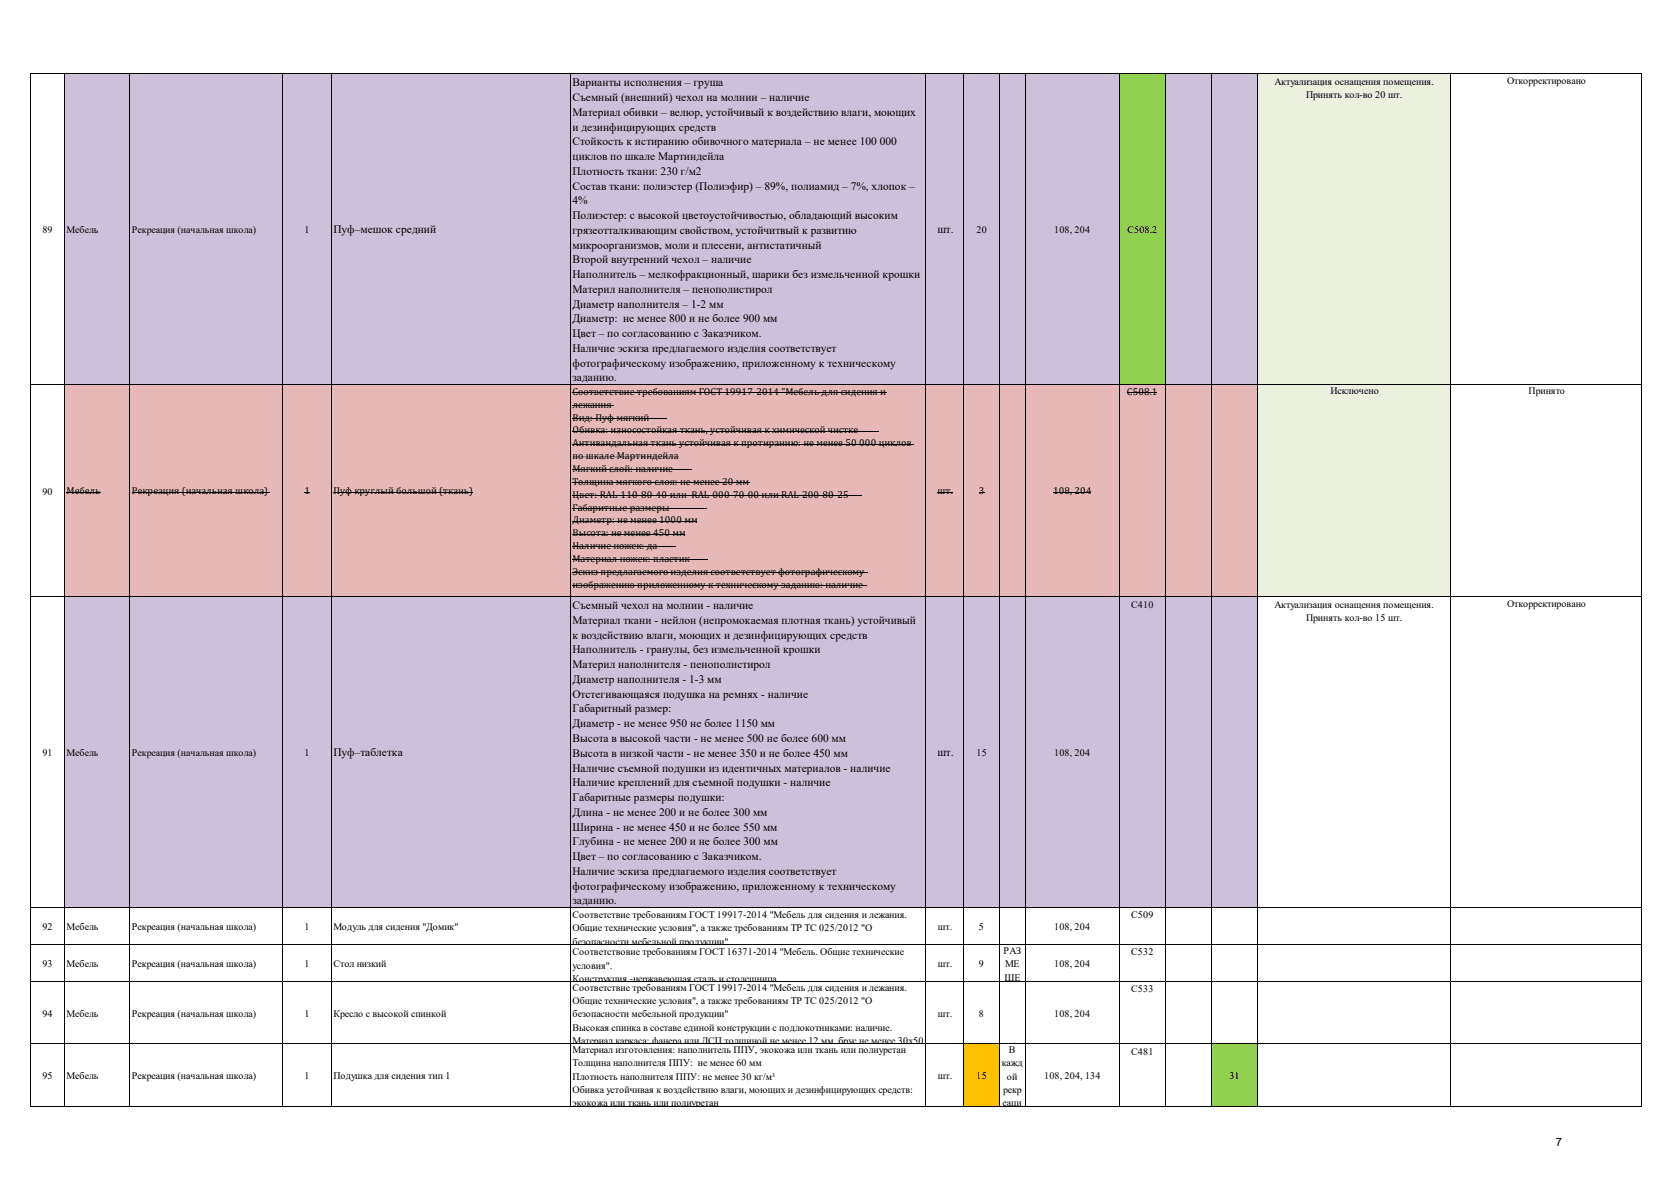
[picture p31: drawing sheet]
<svg xmlns="http://www.w3.org/2000/svg" width="297mm" height="210mm" viewBox="0 0 297 210" stroke-linecap="round" stroke-linejoin="round" font-family="sans-serif">
<defs><g id="words">
<g font-size="2">
<text x="101.8" y="15.3">Варианты исполнения – груша</text>
<text x="101.8" y="18">Съемный (внешний) чехол на молнии – наличие</text>
<text x="101.8" y="20.6">Материал обивки – велюр, устойчивый к воздействию влаги, моющих</text>
<text x="101.8" y="23.2">и дезинфицирующих средств</text>
<text x="101.8" y="25.8">Стойкость к истиранию обивочного материала – не менее 100 000</text>
<text x="101.8" y="28.5">циклов по шкале Мартиндейла</text>
<text x="101.8" y="31.1">Плотность ткани: 230 г/м2</text>
<text x="101.8" y="33.7">Состав ткани: полиэстер (Полиэфир) – 89%, полиамид – 7%, хлопок –</text>
<text x="59.3" y="41.5">Пуф–мешок средний</text>
<text x="101.8" y="36.3">4%</text>
<text x="101.8" y="39">Полиэстер: с высокой цветоустойчивостью, обладающий высоким</text>
<text x="101.8" y="41.6">грязеотталкивающим свойством, устойчитвый к развитию</text>
<text x="166.6" y="41.4">шт.</text>
<text x="101.8" y="44.2">микроорганизмов, моли и плесени, антистатичный</text>
<text x="101.8" y="46.8">Второй внутренний чехол – наличие</text>
<text x="101.8" y="49.5">Наполнитель – мелкофракционный, шарики без измельченной крошки</text>
<text x="101.8" y="52.1">Материл наполнителя – пенополистирол</text>
<text x="101.8" y="54.7">Диаметр наполнителя – 1-2 мм</text>
<text x="101.8" y="57.3">Диаметр: не менее 800 и не более 900 мм</text>
<text x="101.8" y="60">Цвет – по согласованию с Заказчиком.</text>
<text x="101.8" y="62.6">Наличие эскиза предлагаемого изделия соответствует</text>
<text x="101.8" y="65.2">фотографическому изображению, приложенному к техническому</text>
<text x="101.8" y="67.8">заданию.</text>
<text x="101.8" y="108.3">Съемный чехол на молнии - наличие</text>
<text x="101.8" y="110.9">Материал ткани - нейлон (непромокаемая плотная ткань) устойчивый</text>
<text x="101.8" y="113.5">к воздействию влаги, моющих и дезинфицирующих средств</text>
<text x="101.8" y="116.2">Наполнитель - гранулы, без измельченной крошки</text>
<text x="101.8" y="118.8">Материл наполнителя - пенополистирол</text>
<text x="101.8" y="121.4">Диаметр наполнителя - 1-3 мм</text>
<text x="101.8" y="124">Отстегивающаяся подушка на ремнях - наличие</text>
<text x="101.8" y="126.7">Габаритный размер:</text>
<text x="101.8" y="129.3">Диаметр - не менее 950 не более 1150 мм</text>
<text x="101.8" y="131.9">Высота в высокой части - не менее 500 не более 600 мм</text>
<text x="59.3" y="134.5">Пуф–таблетка</text>
<text x="101.8" y="134.5">Высота в низкой части - не менее 350 и не более 450 мм</text>
<text x="101.8" y="137.2">Наличие съемной подушки из идентичных материалов - наличие</text>
<text x="166.6" y="134.4">шт.</text>
<text x="101.8" y="139.8">Наличие креплений для съемной подушки - наличие</text>
<text x="101.8" y="142.4">Габаритные размеры подушки:</text>
<text x="101.8" y="145">Длина - не менее 200 и не более 300 мм</text>
<text x="101.8" y="147.7">Ширина - не менее 450 и не более 550 мм</text>
<text x="101.8" y="150.3">Глубина - не менее 200 и не более 300 мм</text>
<text x="101.8" y="152.9">Цвет – по согласованию с Заказчиком.</text>
<text x="101.8" y="155.5">Наличие эскиза предлагаемого изделия соответствует</text>
<text x="101.8" y="160.8">заданию.</text>
<text x="101.8" y="158.2">фотографическому изображению, приложенному к техническому</text>
<text x="276.5" y="203.8">7</text>
</g>
<g font-size="1.8">
<text x="226.6" y="15.1">Актуализация оснащения помещения.</text>
<text x="232.2" y="17.4">Принять кол-во 20 шт.</text>
<text x="267.9" y="14.9">Откорректировано</text>
<text x="7.5" y="41.5">89</text>
<text x="11.8" y="41.5">Мебель</text>
<text x="23.4" y="41.5">Рекреация (начальная школа)</text>
<text x="54.1" y="41.5">1</text>
<text x="173.6" y="41.5">20</text>
<text x="187.4" y="41.5">108, 204</text>
<text x="200.4" y="41.5">С508.2</text>
<text x="101.8" y="70.2">Cоответствие требованиям ГОСТ 19917-2014 &quot;Мебель для сидения и</text>
<text x="200.3" y="70.2">С508.1</text>
<text x="236.5" y="70.1">Исключено</text>
<text x="271.7" y="70.1">Принято</text>
<text x="101.8" y="72.5">лежания</text>
<text x="101.8" y="74.8">Вид: Пуф мягкий</text>
<text x="101.8" y="77.1">Обивка: износостойкая ткань, устойчивая к химической чистке</text>
<text x="101.8" y="79.3">Антивандальная ткань устойчивая к протиранию: не менее 50 000 циклов</text>
<text x="101.8" y="81.6">по шкале Мартиндейла</text>
<text x="101.8" y="83.9">Мягкий слой: наличие</text>
<text x="7.5" y="88">90</text>
<text x="11.8" y="87.9">Мебель</text>
<text x="23.4" y="87.9">Рекреация (начальная школа)</text>
<text x="54.1" y="87.9">1</text>
<text x="59.3" y="87.9">Пуф круглый большой (ткань)</text>
<text x="101.8" y="86.2">Толщина мягкого слоя: не менее 20 мм</text>
<text x="101.8" y="88.5">Цвет: RAL-110-80-40 или RAL-000-70-00 или RAL-200-80-25</text>
<text x="166.6" y="87.9">шт.</text>
<text x="174" y="87.9">3</text>
<text x="187.2" y="87.9">108, 204</text>
<text x="101.8" y="90.8">Габаритные размеры</text>
<text x="101.8" y="93.1">Диаметр: не менее 1000 мм</text>
<text x="101.8" y="95.3">Высота: не менее 450 мм</text>
<text x="101.8" y="97.6">Наличие ножек: да</text>
<text x="101.8" y="99.9">Материал ножек: пластик</text>
<text x="101.8" y="102.2">Эскиз предлагаемого изделия соответствует фотографическому</text>
<text x="101.8" y="104.5">изображению приложенному к техническому заданию: наличие</text>
<text x="267.9" y="107.9">Откорректировано</text>
<text x="201.1" y="108">С410</text>
<text x="226.6" y="108">Актуализация оснащения помещения.</text>
<text x="232.2" y="110.4">Принять кол-во 15 шт.</text>
<text x="7.5" y="134.5">91</text>
<text x="11.8" y="134.5">Мебель</text>
<text x="23.4" y="134.5">Рекреация (начальная школа)</text>
<text x="54.1" y="134.5">1</text>
<text x="173.6" y="134.5">15</text>
<text x="187.4" y="134.5">108, 204</text>
<text x="7.5" y="165.4">92</text>
<text x="11.8" y="165.4">Мебель</text>
<text x="23.4" y="165.4">Рекреация (начальная школа)</text>
<text x="54.1" y="165.4">1</text>
<text x="59.3" y="165.4">Модуль для сидения &quot;Домик&quot;</text>
<text x="101.8" y="168">безопасности мебельной продукции&quot;</text>
<text x="101.8" y="163.2">Cоответствие требованиям ГОСТ 19917-2014 &quot;Мебель для сидения и лежания.</text>
<text x="101.8" y="165.6">Общие технические условия&quot;, а также требованиям ТР ТС 025/2012 &quot;О</text>
<text x="166.7" y="165.4">шт.</text>
<text x="174" y="165.4">5</text>
<text x="187.4" y="165.4">108, 204</text>
<text x="201.1" y="163.2">С509</text>
<text x="7.5" y="172">93</text>
<text x="11.8" y="172">Мебель</text>
<text x="23.4" y="172">Рекреация (начальная школа)</text>
<text x="54.1" y="172">1</text>
<text x="59.3" y="172">Стол низкий</text>
<text x="101.8" y="169.8">Соответствовие требованиям ГОСТ 16371-2014 &quot;Мебель. Общие технические</text>
<text x="101.8" y="172.2">условия&quot;.</text>
<text x="166.7" y="172">шт.</text>
<text x="174" y="172">9</text>
<text x="178.4" y="169.6">РАЗ</text>
<text x="178.6" y="172">МЕ</text>
<text x="187.4" y="172">108, 204</text>
<text x="201.1" y="169.8">С532</text>
<text x="101.8" y="174.6">Конструкция -нержавеющая сталь и столешница</text>
<text x="101.8" y="176.1">Cоответствие требованиям ГОСТ 19917-2014 &quot;Мебель для сидения и лежания.</text>
<text x="101.8" y="178.5">Общие технические условия&quot;, а также требованиям ТР ТС 025/2012 &quot;О</text>
<text x="178.6" y="174.3">ЩЕ</text>
<text x="201.1" y="176.4">С533</text>
<text x="7.5" y="180.8">94</text>
<text x="11.8" y="180.8">Мебель</text>
<text x="23.4" y="180.8">Рекреация (начальная школа)</text>
<text x="54.1" y="180.8">1</text>
<text x="59.3" y="180.8">Кресло с высокой спинкой</text>
<text x="101.8" y="185.6">Материал каркаса: фанера или ДСП толщиной не менее 12 мм, брус не менее 30х50</text>
<text x="101.8" y="180.9">безопасности мебельной продукции&quot;</text>
<text x="101.8" y="183.2">Высокая спинка в составе единой конструкции с подлокотниками: наличие.</text>
<text x="166.7" y="180.8">шт.</text>
<text x="174" y="180.8">8</text>
<text x="187.4" y="180.8">108, 204</text>
<text x="7.5" y="191.9">95</text>
<text x="11.8" y="191.9">Мебель</text>
<text x="23.4" y="191.9">Рекреация (начальная школа)</text>
<text x="54.1" y="191.9">1</text>
<text x="59.3" y="191.9">Подушка для сидения тип 1</text>
<text x="101.8" y="187.2">Материал изготовления: наполнитель ППУ, экокожа или ткань или полиуретан</text>
<text x="101.8" y="189.6">Толщина наполнителя ППУ: не менее 60 мм</text>
<text x="101.8" y="191.9">Плотность наполнителя ППУ: не менее 30 кг/м³</text>
<text x="166.7" y="191.9">шт.</text>
<text x="173.6" y="191.9">15</text>
<text x="178" y="189.6">кажд</text>
<text x="179" y="191.9">ой</text>
<text x="179.3" y="187.2">В</text>
<text x="185.6" y="191.9">108, 204, 134</text>
<text x="201.1" y="187.5">С481</text>
<text x="218.5" y="191.9">31</text>
<text x="101.8" y="194.3">Обивка устойчивая к воздействию влаги, моющих и дезинфицирующих средств:</text>
<text x="101.8" y="196.7">экокожа или ткань или полиуретан</text>
<text x="178.2" y="196.7">еаци</text>
<text x="178.3" y="194.3">рекр</text>
</g>
</g></defs>
<path d="M11.4 13.3h187.6v55.1h-187.6z" fill="#ccc0da"/>
<path d="M199 13.3h8.2v55.1h-8.2z" fill="#92d050"/>
<path d="M207.1 13.3h16.5v55.1h-16.5z" fill="#ccc0da"/>
<path d="M223.5 13.3h34.4v55.1h-34.4z" fill="#ebf1de"/>
<path d="M11.4 68.3h212.2v37.9h-212.2z" fill-rule="evenodd" fill="#e6b8b7"/>
<path d="M223.5 68.3h34.4v37.9h-34.4z" fill-rule="evenodd" fill="#ebf1de"/>
<path d="M11.4 106.1h212.2v55.3h-212.2z" fill-rule="evenodd" fill="#ccc0da"/>
<path d="M171.3 185.6h6.4v11.2h-6.4z" fill="#ffc000"/>
<path d="M215.3 185.6h8.3v11.2h-8.3z" fill="#92d050"/>
<g fill="none" stroke="#000" stroke-width=".18">
<path d="M5.5 13v183.8M5.6 13.1h286.2M11.4 13.2v183.6M23 13.2v183.6M50.3 13.2v183.6M58.8 13.2v183.6M101.3 13.2v183.6M164.6 13.2v183.6M171.3 13.2v183.6M177.6 13.2v183.6M182.2 13.2v183.6M199 13.2v183.6"/>
<path d="M207.1 13.2v183.6M215.3 13.2v183.6M223.5 13.2v183.6M257.8 13.2v183.6M291.8 13.2v183.6M5.6 68.3h286.2M101.8 69.8h55.9M101.8 72.1h7.4M101.8 74.4h16.8M101.8 76.7h54.4M101.8 79h60.7M200.3 69.8h5.3"/>
<path d="M11.8 87.5h6.1M23.4 87.5h24.4M59.3 87.5h24.7M101.8 81.2h18.9M101.8 83.5h21.2M101.8 85.8h31.5M101.8 88.1h51.5M101.8 90.4h23.9M101.8 92.7h22.1M101.8 95h20M101.8 97.2h18.3M101.8 99.5h24"/>
<path d="M166.6 87.5h2.7M187.2 87.5h6.7M5.6 106.1h286.2M101.8 101.8h52.5M101.8 104.1h52.4M5.6 161.3h286.2M5.6 167.9h286.2M5.6 174.5h286.2M5.6 185.6h286.2M5.6 196.7h286.2"/>
</g>
<path d="M54.1 87.5h1zM174 87.5h1z" fill="#000"/>
<use href="#words"/>
</svg>
